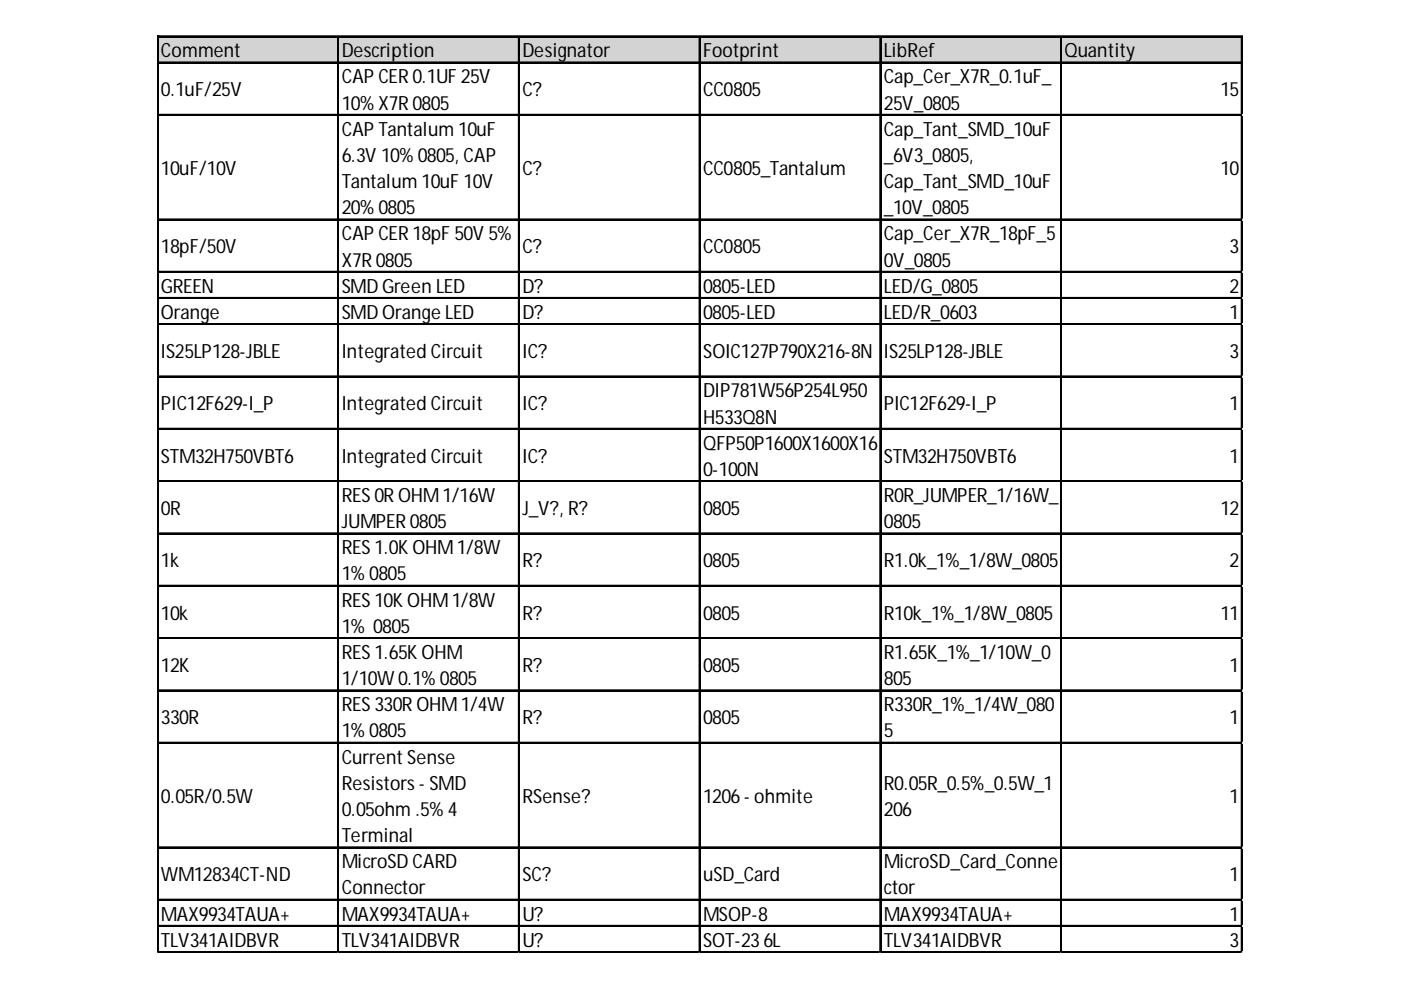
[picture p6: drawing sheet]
<svg xmlns="http://www.w3.org/2000/svg" width="297mm" height="210mm" viewBox="0 0 297 210" stroke-linecap="round" stroke-linejoin="round" font-family="sans-serif">
<defs><g id="words">
<g font-size="4.2">
<text x="34.1" y="12.1">Comment</text>
<text x="72.5" y="12.1">Description</text>
<text x="72.5" y="17.7">CAPCER0.1UF 25V</text>
<text x="110.8" y="12.1">Designator</text>
<text x="149.1" y="12.1">Footprint</text>
<text x="187.4" y="12.1">LibRef</text>
<text x="187.4" y="17.7">Cap_Cer_X7R_0.1uF_</text>
<text x="225.7" y="12.1">Quantity</text>
<text x="34.1" y="20.5">0.1uF/25V</text>
<text x="72.5" y="23.2">10%X7R0805</text>
<text x="110.8" y="20.5">C?</text>
<text x="149.1" y="20.5">CC0805</text>
<text x="187.4" y="23.2">25V_0805</text>
<text x="258.8" y="20.5">15</text>
<text x="72.5" y="28.8">CAPTantalum 10uF</text>
<text x="187.4" y="28.8">Cap_Tant_SMD_10uF</text>
<text x="72.5" y="34.3">6.3V 10%0805, CAP</text>
<text x="187.4" y="34.3">_6V3_0805,</text>
<text x="34.1" y="37.1">10uF/10V</text>
<text x="72.5" y="39.9">Tantalum 10uF 10V</text>
<text x="110.8" y="37.1">C?</text>
<text x="149.1" y="37.1">CC0805_Tantalum</text>
<text x="187.4" y="39.9">Cap_Tant_SMD_10uF</text>
<text x="258.8" y="37.1">10</text>
<text x="72.5" y="45.4">20%0805</text>
<text x="187.4" y="45.4">_10V_0805</text>
<text x="34.1" y="53.7">18pF/50V</text>
<text x="72.5" y="51">CAPCER18pF 50V 5%</text>
<text x="110.8" y="53.7">C?</text>
<text x="149.1" y="53.7">CC0805</text>
<text x="187.4" y="51">Cap_Cer_X7R_18pF_5</text>
<text x="260.7" y="53.7">3</text>
<text x="72.5" y="56.5">X7R0805</text>
<text x="187.4" y="56.5">0V_0805</text>
<text x="34.1" y="62.1">GREEN</text>
<text x="72.5" y="62.1">SMD Green LED</text>
<text x="110.8" y="62.1">D?</text>
<text x="149.1" y="62.1">0805-LED</text>
<text x="187.4" y="62.1">LED/G_0805</text>
<text x="260.7" y="62.1">2</text>
<text x="34.1" y="67.6">Orange</text>
<text x="72.5" y="67.6">SMD Orange LED</text>
<text x="110.8" y="67.6">D?</text>
<text x="149.1" y="67.6">0805-LED</text>
<text x="187.4" y="67.6">LED/R_0603</text>
<text x="260.7" y="67.6">1</text>
<text x="34.1" y="75.9">IS25LP128-JBLE</text>
<text x="72.5" y="75.9">Integrated Circuit</text>
<text x="110.8" y="75.9">IC?</text>
<text x="149.1" y="75.9">SOIC127P790X216-8N</text>
<text x="187.4" y="75.9">IS25LP128-JBLE</text>
<text x="260.7" y="75.9">3</text>
<text x="34.1" y="87">PIC12F629-I_P</text>
<text x="72.5" y="87">Integrated Circuit</text>
<text x="110.8" y="87">IC?</text>
<text x="149.1" y="84.2">DIP781W56P254L950</text>
<text x="149.1" y="89.8">H533Q8N</text>
<text x="187.4" y="87">PIC12F629-I_P</text>
<text x="260.7" y="87">1</text>
<text x="149.1" y="95.3">QFP50P1600X1600X16</text>
<text x="34.1" y="98.1">STM32H750VBT6</text>
<text x="72.5" y="98.1">Integrated Circuit</text>
<text x="110.8" y="98.1">IC?</text>
<text x="149.1" y="100.9">0-100N</text>
<text x="187.4" y="98.1">STM32H750VBT6</text>
<text x="260.7" y="98.1">1</text>
<text x="72.5" y="106.4">RES0ROHM1/16W</text>
<text x="187.4" y="106.4">R0R_JUMPER_1/16W_</text>
<text x="34.1" y="109.2">0R</text>
<text x="72.5" y="112">JUMPER0805</text>
<text x="110.8" y="109.2">J_V?, R?</text>
<text x="149.1" y="109.2">0805</text>
<text x="187.4" y="112">0805</text>
<text x="258.8" y="109.2">12</text>
<text x="72.5" y="117.5">RES1.0KOHM1/8W</text>
<text x="34.1" y="120.3">1k</text>
<text x="72.5" y="123.1">1%0805</text>
<text x="110.8" y="120.3">R?</text>
<text x="149.1" y="120.3">0805</text>
<text x="187.4" y="120.3">R1.0k_1%_1/8W_0805</text>
<text x="260.7" y="120.3">2</text>
<text x="34.1" y="131.4">10k</text>
<text x="72.5" y="128.6">RES10KOHM1/8W</text>
<text x="110.8" y="131.4">R?</text>
<text x="149.1" y="131.4">0805</text>
<text x="187.4" y="131.4">R10k_1%_1/8W_0805</text>
<text x="258.8" y="131.4">11</text>
<text x="72.5" y="134.2">1% 0805</text>
<text x="34.1" y="142.5">12K</text>
<text x="72.5" y="139.7">RES1.65KOHM</text>
<text x="110.8" y="142.5">R?</text>
<text x="149.1" y="142.5">0805</text>
<text x="187.4" y="139.7">R1.65K_1%_1/10W_0</text>
<text x="260.7" y="142.5">1</text>
<text x="72.5" y="145.3">1/10W0.1%0805</text>
<text x="187.4" y="145.3">805</text>
<text x="34.1" y="153.6">330R</text>
<text x="72.5" y="150.8">RES330ROHM1/4W</text>
<text x="110.8" y="153.6">R?</text>
<text x="149.1" y="153.6">0805</text>
<text x="187.4" y="150.8">R330R_1%_1/4W_080</text>
<text x="260.7" y="153.6">1</text>
<text x="72.5" y="156.4">1%0805</text>
<text x="72.5" y="161.9">CurrentSense</text>
<text x="187.4" y="156.4">5</text>
<text x="72.5" y="167.5">Resistors- SMD</text>
<text x="187.4" y="167.5">R0.05R_0.5%_0.5W_1</text>
<text x="34.1" y="170.2">0.05R/0.5W</text>
<text x="72.5" y="173">0.05ohm .5%4</text>
<text x="110.8" y="170.2">RSense?</text>
<text x="149.1" y="170.2">1206- ohmite</text>
<text x="187.4" y="173">206</text>
<text x="260.7" y="170.2">1</text>
<text x="72.5" y="178.6">Terminal</text>
<text x="72.5" y="184.1">MicroSD CARD</text>
<text x="187.4" y="184.1">MicroSD_Card_Conne</text>
<text x="34.1" y="186.9">WM12834CT-ND</text>
<text x="72.5" y="189.6">Connector</text>
<text x="110.8" y="186.9">SC?</text>
<text x="149.1" y="186.9">uSD_Card</text>
<text x="187.4" y="189.6">ctor</text>
<text x="260.7" y="186.9">1</text>
<text x="34.1" y="195.2">MAX9934TAUA+</text>
<text x="72.5" y="195.2">MAX9934TAUA+</text>
<text x="110.8" y="195.2">U?</text>
<text x="149.1" y="195.2">MSOP-8</text>
<text x="187.4" y="195.2">MAX9934TAUA+</text>
<text x="260.7" y="195.2">1</text>
<text x="34.1" y="200.7">TLV341AIDBVR</text>
<text x="72.5" y="200.7">TLV341AIDBVR</text>
<text x="110.8" y="200.7">U?</text>
<text x="149.1" y="200.7">SOT-236L</text>
<text x="187.4" y="200.7">TLV341AIDBVR</text>
<text x="260.7" y="200.7">3</text>
</g>
</g></defs>
<path d="M33.5 7.8h230v5.6h-230z" fill="#d3d3d3"/>
<g fill="none" stroke="#000" stroke-width=".28">
<path d="M33.3 7.6v194.4M33.4 7.6v194.4M33.6 7.6h229.9M33.6 7.8h229.9M33.6 13.2h229.9M33.6 13.3h229.9M71.6 7.9v194.1M71.8 7.9v194.1M109.9 7.9v194.1M110.1 7.9v194.1M148.2 7.9v194.1M148.4 7.9v194.1"/>
<path d="M186.6 7.9v194.1M186.7 7.9v194.1M224.9 7.9v194.1M225 7.9v194.1M263.2 7.9v194.1M263.3 7.9v194.1M33.6 24.3h229.9M33.6 24.4h229.9M33.6 46.4h229.9M33.6 46.6h229.9M33.6 57.5h229.9M33.6 57.7h229.9"/>
<path d="M33.6 63.1h229.9M33.6 63.2h229.9M33.6 68.6h229.9M33.6 68.8h229.9M33.6 79.7h229.9M33.6 79.9h229.9M33.6 90.8h229.9M33.6 91h229.9M33.6 101.9h229.9M33.6 102.1h229.9M33.6 113h229.9M33.6 113.2h229.9"/>
<path d="M33.6 124.1h229.9M33.6 124.2h229.9M33.6 135.2h229.9M33.6 135.3h229.9M33.6 146.3h229.9M33.6 146.4h229.9M33.6 157.4h229.9M33.6 157.5h229.9M33.6 179.6h229.9M33.6 179.7h229.9M33.6 190.7h229.9M33.6 190.8h229.9"/>
<path d="M33.6 196.2h229.9M33.6 196.4h229.9M33.6 201.8h229.9M33.6 201.9h229.9"/>
</g>
<path d="M33.3 202v.1" fill="none" stroke="#d4d4d4" stroke-width=".28"/>
<path d="M33.3 202l.3 .1z" fill="#d4d4d4"/>
<path d="M71.6 202v.1" fill="none" stroke="#d4d4d4" stroke-width=".28"/>
<path d="M71.6 202l.3 .1z" fill="#d4d4d4"/>
<path d="M109.9 202v.1" fill="none" stroke="#d4d4d4" stroke-width=".28"/>
<path d="M109.9 202l.3 .1z" fill="#d4d4d4"/>
<path d="M148.2 202v.1" fill="none" stroke="#d4d4d4" stroke-width=".28"/>
<path d="M148.2 202l.3 .1z" fill="#d4d4d4"/>
<path d="M186.6 202v.1" fill="none" stroke="#d4d4d4" stroke-width=".28"/>
<path d="M186.6 202l.2 .1z" fill="#d4d4d4"/>
<path d="M224.9 202v.1" fill="none" stroke="#d4d4d4" stroke-width=".28"/>
<path d="M224.9 202l.3 .1z" fill="#d4d4d4"/>
<path d="M263.2 202v.1" fill="none" stroke="#d4d4d4" stroke-width=".28"/>
<path d="M263.2 202l.3 .1z" fill="#d4d4d4"/>
<path d="M263.5 24.3h.1" fill="none" stroke="#d4d4d4" stroke-width=".28"/>
<path d="M263.5 24.3v.2z" fill="#d4d4d4"/>
<path d="M263.5 46.4h.1" fill="none" stroke="#d4d4d4" stroke-width=".28"/>
<path d="M263.5 46.4v.3z" fill="#d4d4d4"/>
<path d="M263.5 57.5h.1" fill="none" stroke="#d4d4d4" stroke-width=".28"/>
<path d="M263.5 57.5v.3z" fill="#d4d4d4"/>
<path d="M263.5 63.1h.1" fill="none" stroke="#d4d4d4" stroke-width=".28"/>
<path d="M263.5 63.1v.3z" fill="#d4d4d4"/>
<path d="M263.5 68.6h.1" fill="none" stroke="#d4d4d4" stroke-width=".28"/>
<path d="M263.5 68.6v.3z" fill="#d4d4d4"/>
<path d="M263.5 79.7h.1" fill="none" stroke="#d4d4d4" stroke-width=".28"/>
<path d="M263.5 79.7v.3z" fill="#d4d4d4"/>
<path d="M263.5 90.8h.1" fill="none" stroke="#d4d4d4" stroke-width=".28"/>
<path d="M263.5 90.8v.3z" fill="#d4d4d4"/>
<path d="M263.5 101.9h.1" fill="none" stroke="#d4d4d4" stroke-width=".28"/>
<path d="M263.5 101.9v.3z" fill="#d4d4d4"/>
<path d="M263.5 113h.1" fill="none" stroke="#d4d4d4" stroke-width=".28"/>
<path d="M263.5 113v.3z" fill="#d4d4d4"/>
<path d="M263.5 124.1h.1" fill="none" stroke="#d4d4d4" stroke-width=".28"/>
<path d="M263.5 124.1v.3z" fill="#d4d4d4"/>
<path d="M263.5 135.2h.1" fill="none" stroke="#d4d4d4" stroke-width=".28"/>
<path d="M263.5 135.2v.3z" fill="#d4d4d4"/>
<path d="M263.5 146.3h.1" fill="none" stroke="#d4d4d4" stroke-width=".28"/>
<path d="M263.5 146.3v.3z" fill="#d4d4d4"/>
<path d="M263.5 157.4h.1" fill="none" stroke="#d4d4d4" stroke-width=".28"/>
<path d="M263.5 157.4v.3z" fill="#d4d4d4"/>
<path d="M263.5 179.6h.1" fill="none" stroke="#d4d4d4" stroke-width=".28"/>
<path d="M263.5 179.6v.3z" fill="#d4d4d4"/>
<path d="M263.5 190.7h.1" fill="none" stroke="#d4d4d4" stroke-width=".28"/>
<path d="M263.5 190.7v.3z" fill="#d4d4d4"/>
<path d="M263.5 196.2h.1" fill="none" stroke="#d4d4d4" stroke-width=".28"/>
<path d="M263.5 196.2v.3z" fill="#d4d4d4"/>
<path d="M263.5 201.8h.1" fill="none" stroke="#d4d4d4" stroke-width=".28"/>
<path d="M263.5 201.8v.2z" fill="#d4d4d4"/>
<use href="#words"/>
</svg>
